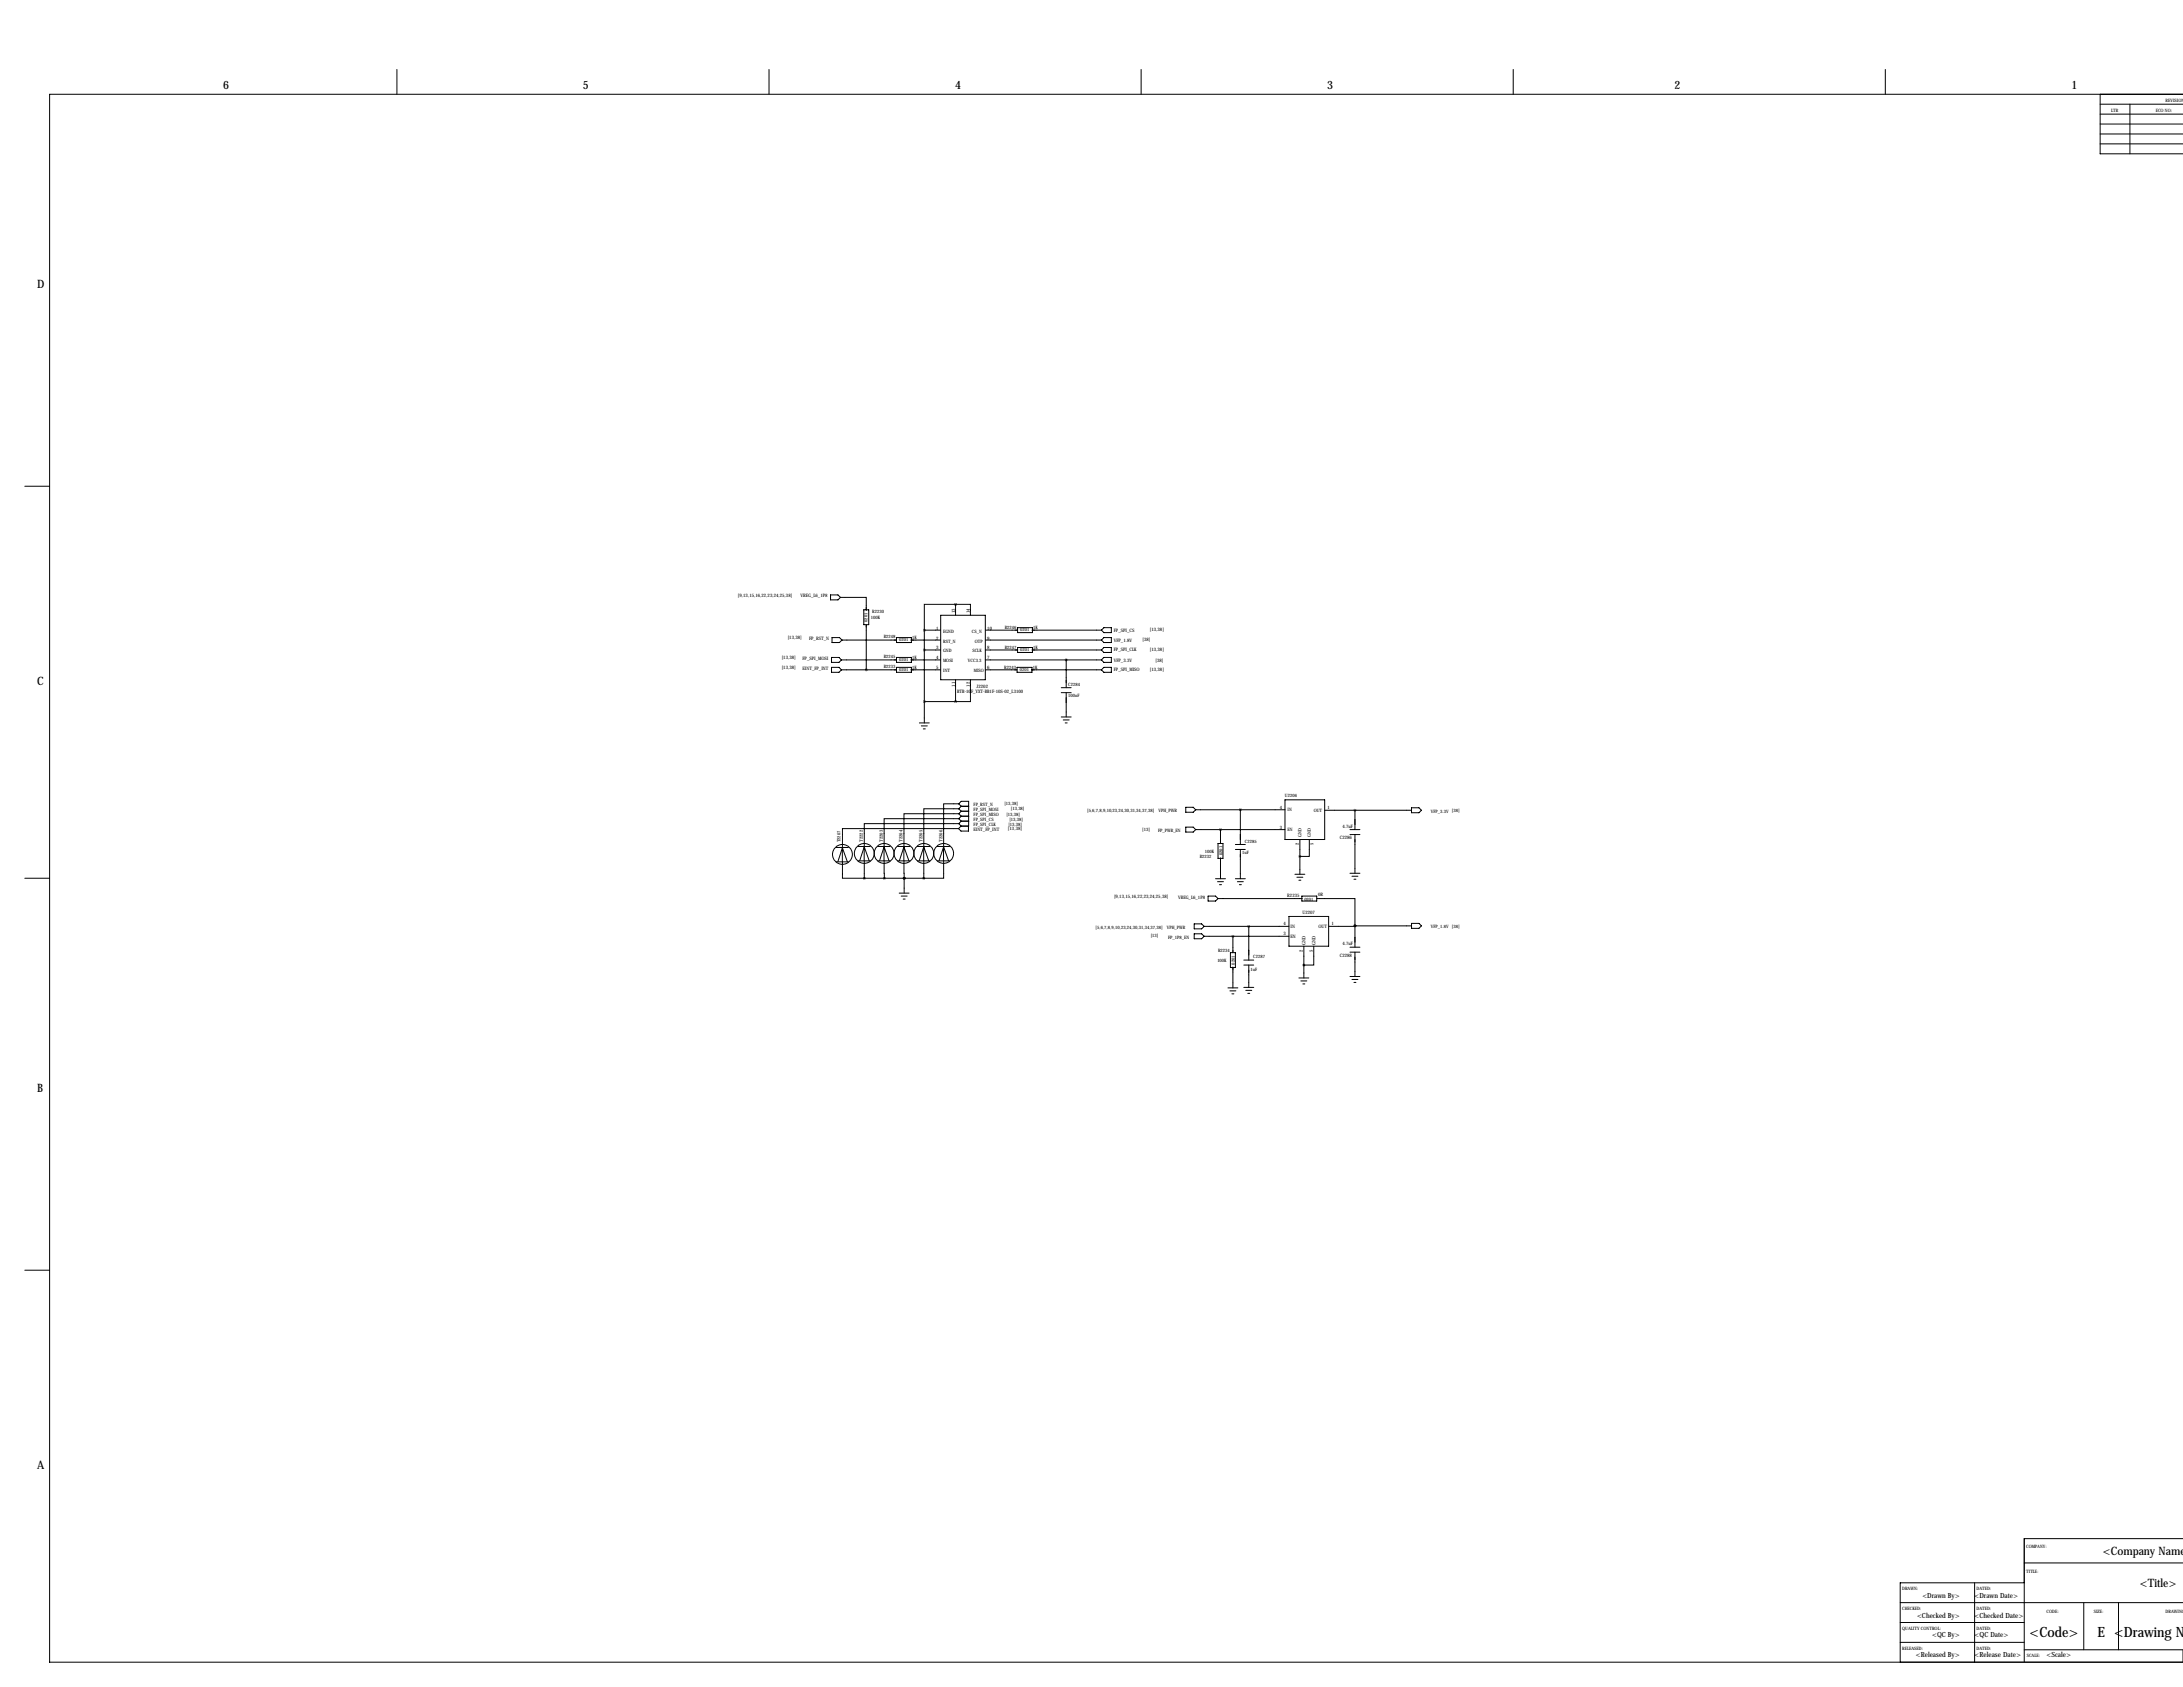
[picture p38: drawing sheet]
<svg xmlns="http://www.w3.org/2000/svg" width="1118mm" height="864mm" viewBox="0 0 1118 864" stroke-linecap="round" stroke-linejoin="round" font-family="sans-serif">
<defs><g id="words">
<g font-size="7.3">
<text x="1039" y="838">&lt;Code&gt;</text>
<text x="1074" y="838">E &lt;Drawing Nu</text>
</g>
<g font-size="5.9">
<text x="114" y="46">6</text>
<text x="298" y="46">5</text>
<text x="489" y="46">4</text>
<text x="679" y="46">3</text>
<text x="857" y="46">2</text>
<text x="1060" y="46">1</text>
<text x="19" y="147">D</text>
<text x="19" y="351">C</text>
<text x="19" y="559">B</text>
<text x="19" y="752">A</text>
<text x="1077" y="796">&lt;Company Name</text>
<text x="1096" y="812">&lt;Title&gt;</text>
</g>
<g font-size="3.6">
<text x="984" y="818">&lt;Drawn By&gt;</text>
<text x="1011" y="818">&lt;Drawn Date&gt;</text>
<text x="981" y="828">&lt;Checked By&gt;</text>
<text x="1011" y="828">&lt;Checked Date&gt;</text>
<text x="989" y="838">&lt;QC By&gt;</text>
<text x="1011" y="838">&lt;QC Date&gt;</text>
<text x="981" y="848">&lt;Released By&gt;</text>
<text x="1011" y="848">&lt;Release Date&gt;</text>
<text x="1048" y="848">&lt;Scale&gt;</text>
</g>
<g font-size="2.4">
<text x="378" y="306">[9,13,15,16,22,23,24,25,38]</text>
<text x="410" y="306">VREG_L6_1P8</text>
<text x="489" y="314" transform="rotate(-90 489 314)">13</text>
<text x="497" y="314" transform="rotate(-90 497 314)">14</text>
<text x="479" y="322">1</text>
<text x="505" y="322">10</text>
<text x="570" y="324">FP_SPI_CS</text>
<text x="589" y="323">[13,38]</text>
<text x="403" y="327">[13,38]</text>
<text x="414" y="328">FP_RST_N</text>
<text x="479" y="327">2</text>
<text x="505" y="327">9</text>
<text x="570" y="328">VFP_1.8V</text>
<text x="585" y="328">[38]</text>
<text x="479" y="332">3</text>
<text x="505" y="332">8</text>
<text x="570" y="334">FP_SPI_CLK</text>
<text x="589" y="333">[13,38]</text>
<text x="400" y="337">[13,38]</text>
<text x="411" y="338">FP_SPI_MOSI</text>
<text x="479" y="338">4</text>
<text x="505" y="338">7</text>
<text x="570" y="339">VFP_3.3V</text>
<text x="592" y="339">[38]</text>
<text x="400" y="343">[13,38]</text>
<text x="411" y="343">EINT_FP_INT</text>
<text x="479" y="343">5</text>
<text x="505" y="343">6</text>
<text x="570" y="344">FP_SPI_MISO</text>
<text x="589" y="343">[13,38]</text>
<text x="489" y="351" transform="rotate(-90 489 351)">11</text>
<text x="497" y="351" transform="rotate(-90 497 351)">12</text>
<text x="500" y="352">J2202</text>
<text x="490" y="355">BTB-10F_YXT-BB1F-10S-02_L3100</text>
<text x="498" y="425">EINT_FP_INT</text>
<text x="516" y="425">[13,38]</text>
<text x="687" y="424">4.7uF</text>
<text x="686" y="430">C2286</text>
<text x="570" y="460">[9,13,15,16,22,23,24,25,38]</text>
<text x="603" y="460">VREG_L6_1P8</text>
<text x="659" y="459">R2235</text>
<text x="675" y="459">0R</text>
<text x="657" y="474">4</text>
<text x="667" y="468">U2207</text>
<text x="682" y="474">1</text>
<text x="657" y="479">3</text>
<text x="661" y="475">IN</text>
<text x="675" y="475">OUT</text>
<text x="661" y="480">EN</text>
<text x="668" y="484" transform="rotate(-90 668 484)">GND</text>
<text x="673" y="484" transform="rotate(-90 673 484)">GND</text>
<text x="687" y="484">4.7uF</text>
<text x="667" y="487" transform="rotate(-90 667 487)">2</text>
<text x="672" y="487" transform="rotate(-90 672 487)">5</text>
<text x="686" y="490">C2288</text>
</g>
<g font-size="2.3">
<text x="1109" y="52">REVISION</text>
<text x="1081" y="57">LTR</text>
<text x="1104" y="57">ECO NO:</text>
<text x="446" y="317">100K</text>
<text x="447" y="314">R2230</text>
<text x="444" y="318" transform="rotate(-90 444 318)">0201</text>
<text x="483" y="324">EGND</text>
<text x="498" y="324">CS_N</text>
<text x="514" y="322">R2246</text>
<text x="522" y="323">0201</text>
<text x="529" y="322">1K</text>
<text x="452" y="327">R2248</text>
<text x="460" y="328">0201</text>
<text x="467" y="327">1K</text>
<text x="483" y="329">RST_N</text>
<text x="499" y="329">OTP</text>
<text x="483" y="334">GND</text>
<text x="498" y="334">SCLK</text>
<text x="514" y="332">R2247</text>
<text x="522" y="333">0201</text>
<text x="529" y="332">1K</text>
<text x="452" y="342">R2233</text>
<text x="452" y="337">R2245</text>
<text x="460" y="338">0201</text>
<text x="467" y="337">1K</text>
<text x="483" y="339">MOSI</text>
<text x="496" y="339">VCC3.3</text>
<text x="460" y="343">0201</text>
<text x="467" y="342">1K</text>
<text x="483" y="344">INT</text>
<text x="499" y="344">MISO</text>
<text x="514" y="342">R2243</text>
<text x="522" y="343">0201</text>
<text x="529" y="342">1K</text>
<text x="547" y="351">C2284</text>
<text x="547" y="357">100nF</text>
<text x="498" y="413">FP_RST_N</text>
<text x="514" y="412">[13,38]</text>
<text x="658" y="408">U2206</text>
<text x="498" y="418">FP_SPI_MISO</text>
<text x="498" y="415">FP_SPI_MOSI</text>
<text x="515" y="418">[13,38]</text>
<text x="518" y="415">[13,38]</text>
<text x="557" y="416">[5,6,7,8,9,10,23,24,30,31,34,37,38]</text>
<text x="593" y="416">VPH_PW</text>
<text x="601" y="416">R</text>
<text x="655" y="414">4</text>
<text x="659" y="415">IN</text>
<text x="673" y="416">OUT</text>
<text x="680" y="414">1</text>
<text x="733" y="416">VFP_3.3V [38]</text>
<text x="498" y="423">FP_SPI_CLK</text>
<text x="498" y="420">FP_SPI_CS</text>
<text x="516" y="423">[13,38]</text>
<text x="517" y="420">[13,38]</text>
<text x="585" y="425">[13]</text>
<text x="593" y="426">FP_PW</text>
<text x="599" y="426">R_EN</text>
<text x="655" y="424">3</text>
<text x="659" y="425">EN</text>
<text x="430" y="431" transform="rotate(-90 430 431)">T2207</text>
<text x="442" y="431" transform="rotate(-90 442 431)">T2222</text>
<text x="452" y="431" transform="rotate(-90 452 431)">T2203</text>
<text x="462" y="431" transform="rotate(-90 462 431)">T2204</text>
<text x="472" y="431" transform="rotate(-90 472 431)">T2205</text>
<text x="482" y="431" transform="rotate(-90 482 431)">T2206</text>
<text x="637" y="432">C2285</text>
<text x="666" y="428" transform="rotate(-90 666 428)">GND</text>
<text x="671" y="428" transform="rotate(-90 671 428)">GND</text>
<text x="617" y="436">100K</text>
<text x="626" y="438" transform="rotate(-90 626 438)">0201</text>
<text x="636" y="437">1uF</text>
<text x="665" y="432" transform="rotate(-90 665 432)">2</text>
<text x="672" y="432" transform="rotate(-90 672 432)">5</text>
<text x="614" y="439">R2232</text>
<text x="668" y="461">0201</text>
<text x="561" y="475">[5,6,7,8,9,10,23,24,30,31,34,37,38]</text>
<text x="589" y="480">[13]</text>
<text x="597" y="475">VPH_PW</text>
<text x="606" y="475">R</text>
<text x="733" y="475">VFP_1.8V [38]</text>
<text x="598" y="481">FP_1P8_EN</text>
<text x="624" y="487">R2234</text>
<text x="642" y="491">C2287</text>
<text x="623" y="492">100K</text>
<text x="632" y="494" transform="rotate(-90 632 494)">0201</text>
<text x="640" y="497">1uF</text>
<text x="1037" y="792">COMPANY:</text>
<text x="1037" y="805">TITLE:</text>
<text x="974" y="814">DRAW</text>
<text x="980" y="814">N:</text>
<text x="1012" y="814">DATED:</text>
<text x="974" y="824">CHECKED:</text>
<text x="1012" y="824">DATED:</text>
<text x="1048" y="825">CODE:</text>
<text x="1072" y="825">SIZE:</text>
<text x="1109" y="825">DRAW</text>
<text x="1115" y="825">ING</text>
<text x="974" y="834">QUALITY CONTROL:</text>
<text x="1012" y="834">DATED:</text>
<text x="974" y="845">RELEASED:</text>
<text x="1012" y="845">DATED:</text>
<text x="1038" y="848">SCALE:</text>
</g>
</g></defs>
<g fill="none" stroke="#000" stroke-width=".51">
<path d="M203 36v12M394 36v12M584 36v12M775 36v12M965 36v12M1075 48v31h43M1075 53h43M1075 58h43M1090 53v26M1118 48h-1093v803h1093v-6h-82M1075 64h43M1075 69h43"/>
<path d="M1075 74h43M13 249h12M425 305h4l1 1-1 1h-4zM430 306h13v6M442 312h3v8h-3zM443 320v23M482 315h22v33h-22zM489 309h-16v14M489 309h8v6M489 309v6M426 337h4l1 1-1 1h-4zM426 326h4l1 2-1 1h-4z"/>
<path d="M431 338h28M431 328h28M459 326h8v3h-8zM459 337h8v2h-8zM466 328h16M466 338h16M473 333h9M473 323h9M473 323v47M504 328h60M504 333h17M504 323h17"/>
<path d="M504 338h60M521 321h8v3h-8zM521 331h8v3h-8zM528 333h36M528 323h36M546 338v14M565 326h4v3h-4l-1-1zM565 331h4v3h-4l-1-1zM565 321h4v3h-4l-1-1zM565 337h4v2h-4l-1-1zM426 342h4l1 1-1 1h-4zM431 343h28"/>
<path d="M459 342h8v2h-8zM466 343h16M473 359h16M489 348v11M497 348v11h-8M504 343h17M521 342h7v2h-7zM528 343h36M543 352h5M543 355h5M546 355v12M565 342h4v2h-4l-1-1z"/>
<path d="M471 370h5M472 372h3M473 373h1M543 367h5M544 369h3M545 370h1M491 419h-38v31M491 417h-28v33M491 414h-18v19l-2 8M491 411h-8v22l-2 8M491 411l1-1h4v13h-4M491 419l1 1"/>
<path d="M491 417l1 1M491 414l1 1M491 411l1 2M492 418h4M492 418l-1 1M492 415h4M492 415l-1 2M492 413h4M492 413l-1 1M607 413h4l1 2-1 1h-4zM612 415h46M635 415v17"/>
<path d="M658 409h20v21h-20zM678 415h45M694 415v10M723 414h3l2 1-2 1h-3zM428 434h6M431 434l3 7M431 434l-2 7M439 433h7M442 433l3 8M443 433l-3 8M449 433h7M459 433h7"/>
<path d="M470 433h6M480 433h6M491 424h-60v26h11M491 422h-49v28M491 422l1 1M492 423l-1 1M492 420h4M492 420l-1 2M496 423v2h-4l-1-1M607 423h4l1 2-1 1h-4zM612 425h46M624 432h2v7h-2z"/>
<path d="M625 425v7M625 439v11M632 435h6M632 432h6M635 435v15M665 430v18M670 430v8h-5M691 425h5M691 427h5M694 427v20M13 450h12M428 441h6"/>
<path d="M439 441h7M442 450h31M449 441h7M450 441l3-8 2 8M459 441h7M460 457h5M460 441l3-8 2 8M461 459h3M463 450h.1M463 450v7M470 441h6M473 441v-8l2 8"/>
<path d="M473 441v9M480 441h6M483 441v-8l3 8M483 441v9h-10M618 459h4l2 1-2 1h-4zM622 450h5M623 451h3M624 460h42M624 453h1M632 450h6M633 451h4M634 453h2"/>
<path d="M663 448h5M664 449h3M665 451h1M666 459h8v2h-8zM674 460h20v14M691 447h5M692 449h3M693 450h1M462 460h1M611 478h4l1 1-1 2h-4zM611 473h4l1 1-1 1h-4zM616 474h44"/>
<path d="M616 479h44M631 479v9M639 474v17M660 469h20v15h-20zM694 474h-14M694 474h.1M694 474v11M694 474h29M723 473h3l2 1-2 1h-3zM630 488h2v7h-2zM631 495v11M637 494h5"/>
<path d="M637 491h5M639 494v11M668 484v17M673 484v10h-5M691 487h5M691 485h5M691 500h5M694 487v13M629 506h5M630 507h3M631 509h1M637 505h5"/>
<path d="M638 507h3M639 509h1M665 501h5M666 502h3M667 504h1M692 501h3M693 503h1M13 650h12M1118 788h-82v63M1011 810v41M1036 800h82M1036 810h-63v41"/>
<path d="M973 820h145M973 831h63M1067 820v25M1085 820v25M973 841h63"/>
<circle cx="431" cy="437" r="5"/>
<circle cx="442" cy="437" r="5"/>
<circle cx="453" cy="437" r="5"/>
<circle cx="463" cy="437" r="5"/>
<circle cx="473" cy="437" r="5"/>
<circle cx="483" cy="437" r="5"/>
</g>
<path d="M443 343a.5 .5 0 0 0 1 0 .5 .5 0 0 0-1 0zM442 450a.5 .5 0 0 0 1 0 .5 .5 0 0 0-1 0zM665 438a.5 .5 0 0 0 1 0 .5 .5 0 0 0-1 0zM667 494a.5 .5 0 0 0 1 0 .5 .5 0 0 0-1 0z" fill="#000" stroke="#000" stroke-width="1.3"/>
<use href="#words"/>
</svg>
